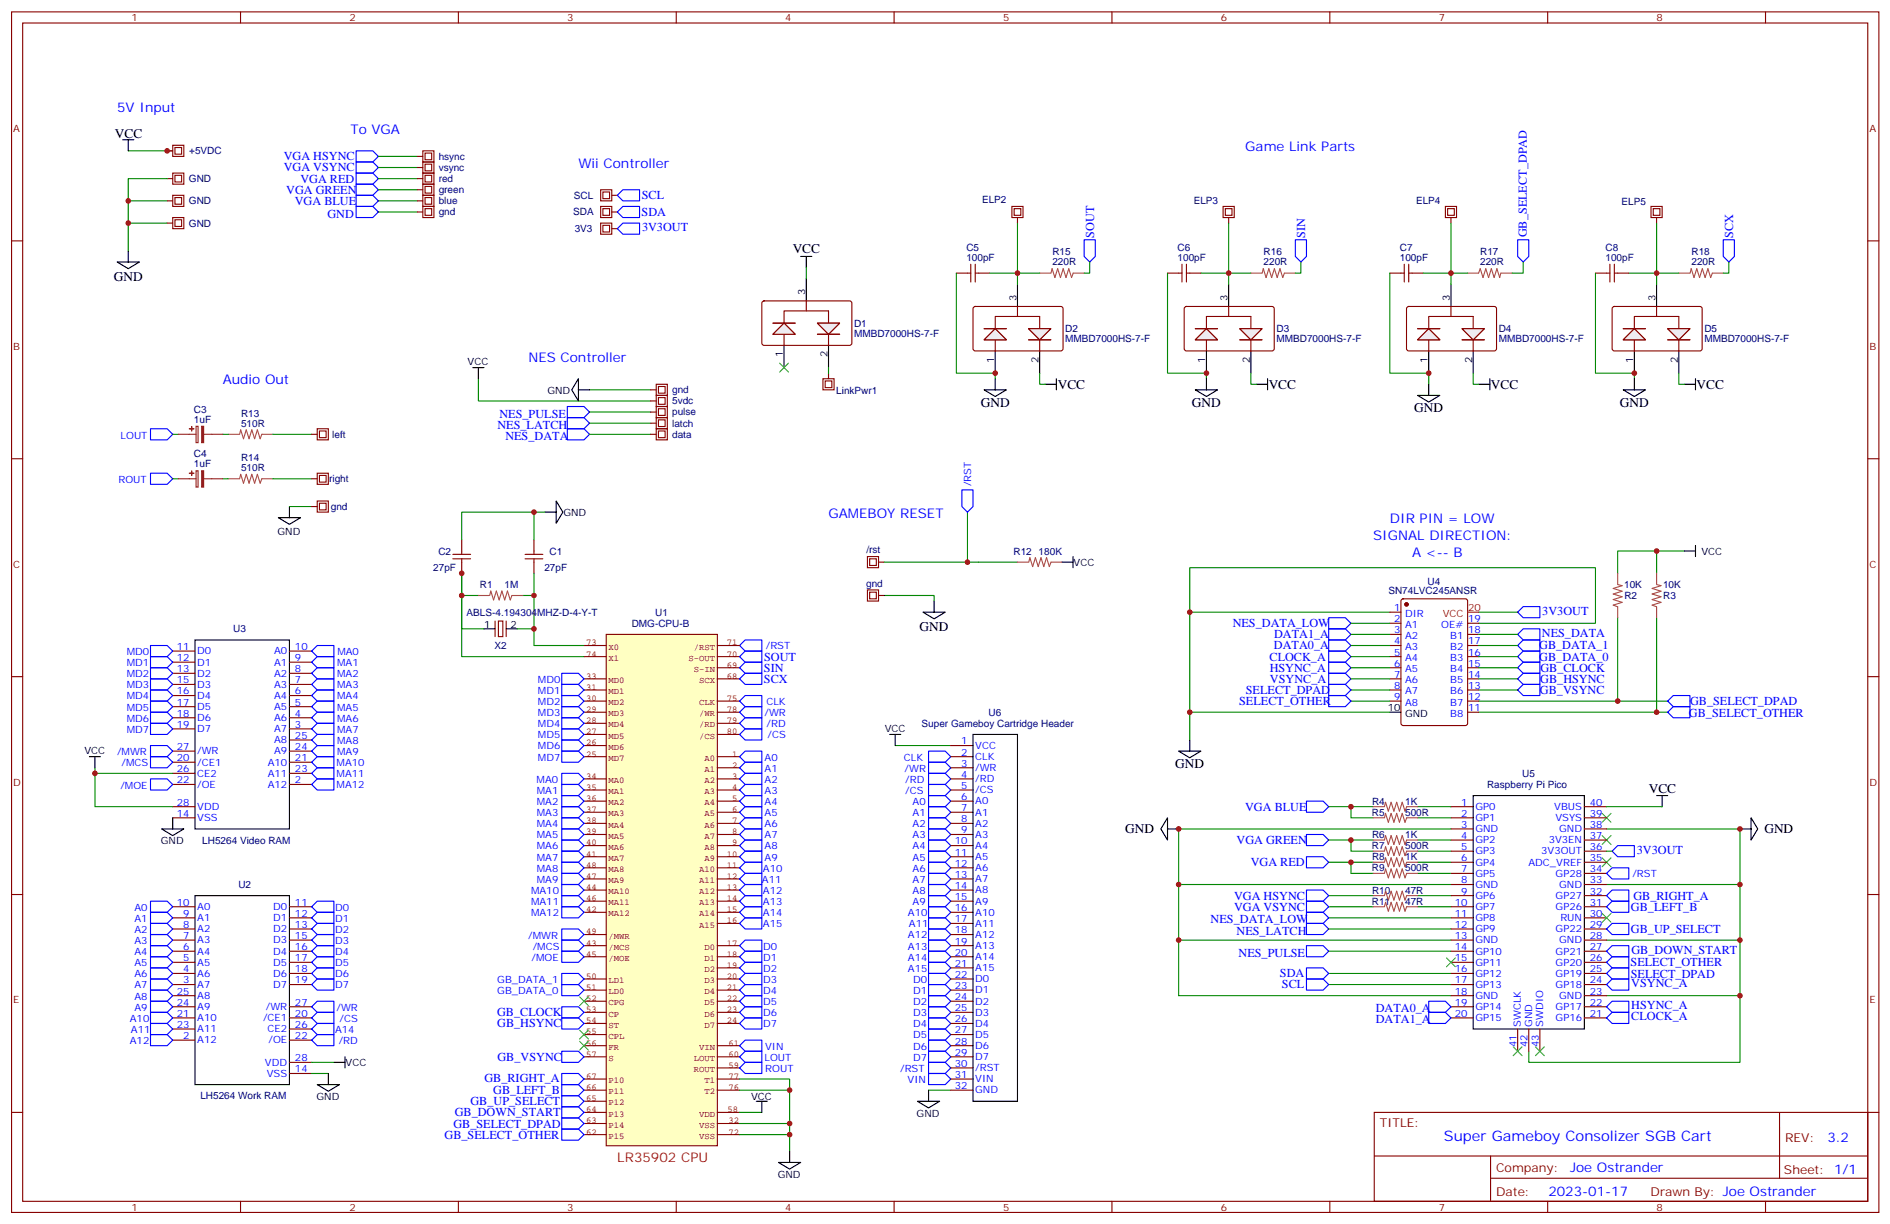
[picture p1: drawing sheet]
<svg xmlns="http://www.w3.org/2000/svg" width="600mm" height="388mm" viewBox="0 0 600 388" stroke-linecap="round" stroke-linejoin="round" font-family="sans-serif">
<defs><g id="words">
<text font-size="4.6" fill="#00f" x="458.3" y="362.1">Super Gameboy Consolizer SGB Cart</text>
<g font-size="4.2" fill="#00f">
<text x="37.2" y="35.5">5V Input</text>
<text x="111.3" y="42.6">To VGA</text>
<text x="395.3" y="47.9">Game Link Parts</text>
<text x="183.6" y="53.2">Wii Controller</text>
<text x="167.7" y="114.9">NES Controller</text>
<text x="70.7" y="122">Audio Out</text>
<text x="263" y="164.3">GAMEBOY RESET</text>
<text x="441.1" y="166.1">DIR PIN = LOW</text>
<text x="435.8" y="171.3">SIGNAL DIRECTION:</text>
<text x="448.2" y="176.6">A &lt;-- B</text>
<text x="580" y="362.3">3.2</text>
<text x="498.4" y="371.8">Joe Ostrander</text>
<text x="491.4" y="379.7">2023-01-17</text>
</g>
<g font-size="4.2">
<text x="36.5" y="43.6">VCC</text>
<text x="251.6" y="80.2">VCC</text>
<text x="36.1" y="89.1">GND</text>
<text x="335.7" y="123.3">VCC</text>
<text x="402.7" y="123.4">VCC</text>
<text x="473.2" y="123.4">VCC</text>
<text x="538.5" y="123.4">VCC</text>
<text x="311.3" y="129">GND</text>
<text x="378.3" y="129">GND</text>
<text x="448.9" y="130.8">GND</text>
<text x="514.1" y="129">GND</text>
<text x="291.9" y="200.2">GND</text>
<text x="373" y="243.7">GND</text>
<text x="523.3" y="251.8">VCC</text>
<text x="357.2" y="264.5">GND</text>
<text x="560" y="264.5">GND</text>
</g>
<text font-size="4.2" fill="#f00" x="195.9" y="368.9">LR35902 CPU</text>
<g font-size="3.9" fill="#00f">
<text x="90" y="50.9">VGA HSYNC</text>
<text x="90" y="54.4">VGA VSYNC</text>
<text x="95.3" y="57.9">VGA RED</text>
<text x="90.9" y="61.5">VGA GREEN</text>
<text x="93.6" y="65">VGA BLUE</text>
<text x="203.7" y="63.3">SCL</text>
<text x="103.9" y="69">GND</text>
<text x="203.6" y="68.6">SDA</text>
<text x="203.8" y="73.3">3V3OUT</text>
<text x="347.2" y="75.4" transform="rotate(-90 347.2 75.4)">SOUT</text>
<text x="414.3" y="75.4" transform="rotate(-90 414.3 75.4)">SIN</text>
<text x="484.6" y="75.3" transform="rotate(-90 484.6 75.3)">GB_SELECT_DPAD</text>
<text x="550.1" y="75.4" transform="rotate(-90 550.1 75.4)">SCX</text>
<text x="157.9" y="136.1">NES_LATCH</text>
<text x="158.5" y="132.5">NES_PULSE</text>
<text x="160.4" y="139.6">NES_DATA</text>
<text x="489.5" y="195">3V3OUT</text>
<text x="391.2" y="199">NES_DATA_LOW</text>
<text x="404.4" y="202.6">DATA1_A</text>
<text x="489.4" y="202">NES_DATA</text>
<text x="242.5" y="209.7">SOUT</text>
<text x="402.9" y="209.6">CLOCK_A</text>
<text x="404.4" y="206.1">DATA0_A</text>
<text x="488.5" y="206.1">GB_DATA_1</text>
<text x="488.6" y="209.6">GB_DATA_0</text>
<text x="242.5" y="213.2">SIN</text>
<text x="403" y="213.1">HSYNC_A</text>
<text x="488.9" y="213.1">GB_CLOCK</text>
<text x="242.5" y="216.8">SCX</text>
<text x="395.4" y="220.2">SELECT_DPAD</text>
<text x="403.1" y="216.7">VSYNC_A</text>
<text x="488.8" y="220.2">GB_VSYNC</text>
<text x="488.9" y="216.7">GB_HSYNC</text>
<text x="393.3" y="223.8">SELECT_OTHER</text>
<text x="536.1" y="227.4">GB_SELECT_OTHER</text>
<text x="536.4" y="223.7">GB_SELECT_DPAD</text>
<text x="395.2" y="257.2">VGA BLUE</text>
<text x="392.5" y="267.9">VGA GREEN</text>
<text x="397" y="274.9">VGA RED</text>
<text x="519.5" y="270.9">3V3OUT</text>
<text x="391.7" y="285.5">VGA HSYNC</text>
<text x="518.4" y="285.6">GB_RIGHT_A</text>
<text x="384.2" y="293.1">NES_DATA_LOW</text>
<text x="391.7" y="289">VGA VSYNC</text>
<text x="517.7" y="289.1">GB_LEFT_B</text>
<text x="392.5" y="296.6">NES_LATCH</text>
<text x="517.6" y="296.1">GB_UP_SELECT</text>
<text x="393.1" y="303.6">NES_PULSE</text>
<text x="517.8" y="302.8">GB_DOWN_START</text>
<text x="406.2" y="310.1">SDA</text>
<text x="517.5" y="306.7">SELECT_OTHER</text>
<text x="517.6" y="310.3">SELECT_DPAD</text>
<text x="406.9" y="313.7">SCL</text>
<text x="517.7" y="313.2">VSYNC_A</text>
<text x="157.8" y="322.6">GB_CLOCK</text>
<text x="436.7" y="321.3">DATA0_A</text>
<text x="517.7" y="320.3">HSYNC_A</text>
<text x="517.7" y="323.8">CLOCK_A</text>
<text x="157.8" y="326.1">GB_HSYNC</text>
<text x="436.7" y="324.8">DATA1_A</text>
<text x="157.9" y="336.7">GB_VSYNC</text>
<text x="153.7" y="343.4">GB_RIGHT_A</text>
<text x="156.6" y="347.2">GB_LEFT_B</text>
<text x="149.3" y="350.8">GB_UP_SELECT</text>
<text x="143.9" y="357.9">GB_SELECT_DPAD</text>
<text x="144.3" y="354.3">GB_DOWN_START</text>
<text x="141.1" y="361.4">GB_SELECT_OTHER</text>
</g>
<g font-size="3.9" fill="#800">
<text x="437.9" y="357.6">TITLE:</text>
<text x="566.6" y="362.3">REV:</text>
<text x="474.8" y="371.8">Company:</text>
<text x="566.2" y="372.4">Sheet: 1/1</text>
<text x="474.8" y="379.5">Date:</text>
<text x="523.9" y="379.6">Drawn By: Joe Ostrander</text>
</g>
<g font-size="3.2" fill="#800">
<text x="41.8" y="6.8">1</text>
<text x="110.9" y="6.8">2</text>
<text x="180.1" y="6.8">3</text>
<text x="249.2" y="6.8">4</text>
<text x="318.3" y="6.8">5</text>
<text x="387.5" y="6.8">6</text>
<text x="456.6" y="6.8">7</text>
<text x="525.8" y="6.8">8</text>
<text x="4.2" y="41.9">A</text>
<text x="593.3" y="41.9">A</text>
<text x="4.2" y="111">B</text>
<text x="593.3" y="111">B</text>
<text x="4.2" y="180.2">C</text>
<text x="593.3" y="180.2">C</text>
<text x="4.2" y="249.3">D</text>
<text x="593.3" y="249.3">D</text>
<text x="4.2" y="318.5">E</text>
<text x="593.3" y="318.5">E</text>
<text x="41.8" y="384.2">1</text>
<text x="110.9" y="384.2">2</text>
<text x="180.1" y="384.2">3</text>
<text x="249.2" y="384.2">4</text>
<text x="318.3" y="384.2">5</text>
<text x="387.5" y="384.2">6</text>
<text x="456.6" y="384.2">7</text>
<text x="525.8" y="384.2">8</text>
</g>
<g font-size="3.2" fill="#000080">
<text x="60.1" y="49">+5VDC</text>
<text x="139.2" y="50.7">hsync</text>
<text x="60" y="57.8">GND</text>
<text x="139.2" y="54.2">vsync</text>
<text x="139.2" y="57.7">red</text>
<text x="60" y="64.9">GND</text>
<text x="139.2" y="61.3">green</text>
<text x="139.2" y="64.8">blue</text>
<text x="182.1" y="63.1">SCL</text>
<text x="311.7" y="64.5">ELP2</text>
<text x="378.9" y="64.9">ELP3</text>
<text x="449.4" y="64.9">ELP4</text>
<text x="514.7" y="64.9">ELP5</text>
<text x="60" y="71.9">GND</text>
<text x="139.2" y="68.3">gnd</text>
<text x="181.9" y="68.4">SDA</text>
<text x="182.4" y="73.7">3V3</text>
<text x="306.7" y="82.8">100pF</text>
<text x="306.7" y="79.6">C5</text>
<text x="334" y="81">R15</text>
<text x="373.7" y="82.8">100pF</text>
<text x="373.7" y="79.6">C6</text>
<text x="401.1" y="81">R16</text>
<text x="444.3" y="82.8">100pF</text>
<text x="444.3" y="79.6">C7</text>
<text x="469.8" y="81">R17</text>
<text x="509.6" y="82.8">100pF</text>
<text x="509.6" y="79.6">C8</text>
<text x="536.9" y="81">R18</text>
<text x="334" y="84.2">220R</text>
<text x="401.1" y="84.2">220R</text>
<text x="469.8" y="84.2">220R</text>
<text x="536.9" y="84.2">220R</text>
<text x="271.1" y="106.9">MMBD7000HS-7-F</text>
<text x="271.1" y="103.7">D1</text>
<text x="338.1" y="105.4">D2</text>
<text x="405.1" y="105.4">D3</text>
<text x="475.7" y="105.4">D4</text>
<text x="540.9" y="105.4">D5</text>
<text x="338.1" y="108.5">MMBD7000HS-7-F</text>
<text x="405.1" y="108.5">MMBD7000HS-7-F</text>
<text x="475.7" y="108.5">MMBD7000HS-7-F</text>
<text x="540.9" y="108.5">MMBD7000HS-7-F</text>
<text x="213.3" y="124.8">gnd</text>
<text x="265.4" y="125.1">LinkPwr1</text>
<text x="61.5" y="131.1">C3</text>
<text x="213.3" y="128.3">5vdc</text>
<text x="213.3" y="131.8">pulse</text>
<text x="61.5" y="134.2">1uF</text>
<text x="76.5" y="135.4">510R</text>
<text x="76.5" y="132.2">R13</text>
<text x="213.3" y="135.4">latch</text>
<text x="105.5" y="139">left</text>
<text x="213.3" y="138.9">data</text>
<text x="61.5" y="148.3">1uF</text>
<text x="61.5" y="145.2">C4</text>
<text x="76.5" y="149.5">510R</text>
<text x="76.5" y="146.3">R14</text>
<text x="104.5" y="153.1">right</text>
<text x="105" y="161.9">gnd</text>
<text x="139.1" y="176">C2</text>
<text x="174.4" y="176">C1</text>
<text x="275" y="175.6">/rst</text>
<text x="321.7" y="176">R12</text>
<text x="329.7" y="176">180K</text>
<text x="137.5" y="181.3">27pF</text>
<text x="172.8" y="181.3">27pF</text>
<text x="453.1" y="185.8">U4</text>
<text x="152.3" y="186.6">R1</text>
<text x="160.1" y="186.6">1M</text>
<text x="274.9" y="186.2">gnd</text>
<text x="440.7" y="188.4">SN74LVC245ANSR</text>
<text x="515.5" y="186.6">10K</text>
<text x="515.5" y="190.1">R2</text>
<text x="527.8" y="186.6">10K</text>
<text x="527.9" y="190.1">R3</text>
<text x="148.1" y="195.4">ABLS-4.194304MHZ-D-4-Y-T</text>
<text x="207.9" y="195.4">U1</text>
<text x="74" y="200.7">U3</text>
<text x="200.5" y="198.9">DMG-CPU-B</text>
<text x="156.9" y="206">X2</text>
<text x="313.8" y="227.2">U6</text>
<text x="292.5" y="230.7">Super Gameboy Cartridge Header</text>
<text x="472" y="250.1">Raspberry Pi Pico</text>
<text x="483.1" y="246.6">U5</text>
<text x="435.5" y="255.4">R4</text>
<text x="446" y="255.4">1K</text>
<text x="435.4" y="258.9">R5</text>
<text x="446" y="258.9">500R</text>
<text x="64.2" y="267.7">LH5264 Video RAM</text>
<text x="435.4" y="269.5">R7</text>
<text x="435.5" y="266">R6</text>
<text x="446" y="269.5">500R</text>
<text x="446" y="266">1K</text>
<text x="435.5" y="273">R8</text>
<text x="446" y="273">1K</text>
<text x="75.6" y="281.9">U2</text>
<text x="435.4" y="276.5">R9</text>
<text x="446" y="276.5">500R</text>
<text x="435.4" y="287.1">R11</text>
<text x="435.5" y="283.6">R10</text>
<text x="446" y="287.1">47R</text>
<text x="446" y="283.6">47R</text>
<text x="63.6" y="348.9">LH5264 Work RAM</text>
</g>
<g font-size="3.2">
<text x="255.6" y="93.7" transform="rotate(-90 255.6 93.7)">3</text>
<text x="322.6" y="95.5" transform="rotate(-90 322.6 95.5)">3</text>
<text x="389.6" y="95.5" transform="rotate(-90 389.6 95.5)">3</text>
<text x="460.2" y="95.5" transform="rotate(-90 460.2 95.5)">3</text>
<text x="525.4" y="95.5" transform="rotate(-90 525.4 95.5)">3</text>
<text x="248.5" y="113.4" transform="rotate(-90 248.5 113.4)">1</text>
<text x="262.6" y="113.4" transform="rotate(-90 262.6 113.4)">2</text>
<text x="148.4" y="115.8">VCC</text>
<text x="315.5" y="115.2" transform="rotate(-90 315.5 115.2)">1</text>
<text x="329.6" y="115.2" transform="rotate(-90 329.6 115.2)">2</text>
<text x="382.6" y="115.2" transform="rotate(-90 382.6 115.2)">1</text>
<text x="396.7" y="115.2" transform="rotate(-90 396.7 115.2)">2</text>
<text x="453.1" y="115.2" transform="rotate(-90 453.1 115.2)">1</text>
<text x="467.2" y="115.2" transform="rotate(-90 467.2 115.2)">2</text>
<text x="518.4" y="115.2" transform="rotate(-90 518.4 115.2)">1</text>
<text x="532.5" y="115.2" transform="rotate(-90 532.5 115.2)">2</text>
<text x="173.7" y="125">GND</text>
<text x="178.8" y="163.9">GND</text>
<text x="88.1" y="169.9">GND</text>
<text x="340.7" y="179.7">VCC</text>
<text x="540" y="176.2">VCC</text>
<text x="153.7" y="199.2">1</text>
<text x="162.1" y="199.2">2</text>
<text x="440.4" y="225.7">10</text>
<text x="445.9" y="227.4">GND</text>
<text x="280.8" y="232.1">VCC</text>
<text x="26.8" y="239.3">VCC</text>
<text x="51" y="267.9">GND</text>
<text x="109.7" y="338.5">VCC</text>
<text x="100.4" y="349.1">GND</text>
<text x="238.4" y="349">VCC</text>
<text x="290.9" y="354.4">GND</text>
<text x="246.8" y="373.8">GND</text>
</g>
<g font-size="3.2" fill="#00f">
<text x="38.3" y="139.3">LOUT</text>
<text x="37.6" y="153.4">ROUT</text>
<text x="308.2" y="154.2" transform="rotate(-90 308.2 154.2)">/RST</text>
<text x="442.5" y="193.9">1</text>
<text x="442.5" y="197.4">2</text>
<text x="445.9" y="195.7">DIR</text>
<text x="466" y="197.4">19</text>
<text x="442.5" y="201">3</text>
<text x="445.9" y="199.2">A1</text>
<text x="445.9" y="202.7">A2</text>
<text x="457.4" y="199.2">OE#</text>
<text x="460.3" y="202.7">B1</text>
<text x="466" y="201">18</text>
<text x="40.2" y="207.9">MD0</text>
<text x="56.1" y="206.3">11</text>
<text x="56.1" y="209.8">12</text>
<text x="62.6" y="207.7">D0</text>
<text x="87" y="207.7">A0</text>
<text x="93.6" y="206.3">10</text>
<text x="93.6" y="209.8">9</text>
<text x="107.1" y="207.9">MA0</text>
<text x="243.1" y="206.1">/RST</text>
<text x="442.5" y="204.5">4</text>
<text x="442.5" y="208">5</text>
<text x="445.9" y="206.3">A3</text>
<text x="445.9" y="209.8">A4</text>
<text x="460.3" y="209.8">B3</text>
<text x="460.3" y="206.3">B2</text>
<text x="466" y="208">16</text>
<text x="466" y="204.5">17</text>
<text x="40.2" y="211.4">MD1</text>
<text x="40.2" y="214.9">MD2</text>
<text x="56.1" y="213.3">13</text>
<text x="62.6" y="211.2">D1</text>
<text x="62.6" y="214.7">D2</text>
<text x="87" y="211.2">A1</text>
<text x="87" y="214.7">A2</text>
<text x="93.6" y="213.3">8</text>
<text x="107" y="214.9">MA2</text>
<text x="107" y="211.4">MA1</text>
<text x="442.5" y="211.6">6</text>
<text x="442.5" y="215.1">7</text>
<text x="445.9" y="213.3">A5</text>
<text x="460.3" y="213.3">B4</text>
<text x="466" y="215.1">14</text>
<text x="466" y="211.6">15</text>
<text x="40.2" y="218.4">MD3</text>
<text x="40.2" y="222">MD4</text>
<text x="56.1" y="216.9">15</text>
<text x="56.1" y="220.4">16</text>
<text x="62.6" y="218.3">D3</text>
<text x="62.6" y="221.8">D4</text>
<text x="87" y="218.3">A3</text>
<text x="87" y="221.8">A4</text>
<text x="93.6" y="216.9">7</text>
<text x="93.6" y="220.4">6</text>
<text x="107" y="222">MA4</text>
<text x="107" y="218.4">MA3</text>
<text x="170.7" y="220.2">MD1</text>
<text x="170.7" y="216.7">MD0</text>
<text x="442.5" y="218.6">8</text>
<text x="445.9" y="216.9">A6</text>
<text x="445.9" y="220.4">A7</text>
<text x="460.3" y="220.4">B6</text>
<text x="460.3" y="216.9">B5</text>
<text x="466" y="218.6">13</text>
<text x="40.2" y="225.5">MD5</text>
<text x="56.1" y="223.9">17</text>
<text x="56.1" y="227.4">18</text>
<text x="62.6" y="225.3">D5</text>
<text x="87" y="225.3">A5</text>
<text x="93.6" y="223.9">5</text>
<text x="93.6" y="227.4">4</text>
<text x="107" y="225.5">MA5</text>
<text x="170.7" y="227.3">MD3</text>
<text x="170.7" y="223.7">MD2</text>
<text x="242.6" y="227.3">/WR</text>
<text x="243.2" y="223.7">CLK</text>
<text x="442.5" y="222.1">9</text>
<text x="445.9" y="223.9">A8</text>
<text x="460.3" y="227.4">B8</text>
<text x="460.3" y="223.9">B7</text>
<text x="466" y="225.7">11</text>
<text x="466" y="222.1">12</text>
<text x="40.2" y="229">MD6</text>
<text x="40.2" y="232.6">MD7</text>
<text x="56.1" y="231">19</text>
<text x="62.6" y="228.8">D6</text>
<text x="62.6" y="232.4">D7</text>
<text x="87" y="228.8">A6</text>
<text x="87" y="232.4">A7</text>
<text x="93.6" y="231">3</text>
<text x="107" y="232.6">MA7</text>
<text x="107" y="229">MA6</text>
<text x="170.7" y="230.8">MD4</text>
<text x="243.3" y="230.8">/RD</text>
<text x="37.2" y="239.7">/MWR</text>
<text x="56.1" y="238">27</text>
<text x="62.6" y="239.4">/WR</text>
<text x="87" y="235.9">A8</text>
<text x="87" y="239.4">A9</text>
<text x="93.6" y="234.5">25</text>
<text x="93.6" y="238">24</text>
<text x="107" y="239.6">MA9</text>
<text x="107" y="236.1">MA8</text>
<text x="170.7" y="237.8">MD6</text>
<text x="170.7" y="234.3">MD5</text>
<text x="243.6" y="234.3">/CS</text>
<text x="305" y="236.3">1</text>
<text x="305" y="239.8">2</text>
<text x="309.5" y="237.7">VCC</text>
<text x="38.6" y="243.2">/MCS</text>
<text x="56.1" y="241.5">20</text>
<text x="56.1" y="245.1">26</text>
<text x="62.6" y="243">/CE1</text>
<text x="85" y="243">A10</text>
<text x="93.6" y="241.5">21</text>
<text x="93.6" y="245.1">23</text>
<text x="106.8" y="243.1">MA10</text>
<text x="170.7" y="241.4">MD7</text>
<text x="242.7" y="244.9">A1</text>
<text x="242.7" y="241.4">A0</text>
<text x="286.9" y="241.4">CLK</text>
<text x="287.1" y="245">/WR</text>
<text x="305" y="243.3">3</text>
<text x="309.5" y="241.2">CLK</text>
<text x="309.5" y="244.7">/WR</text>
<text x="38.2" y="250.3">/MOE</text>
<text x="56.1" y="248.6">22</text>
<text x="62.6" y="246.5">CE2</text>
<text x="62.6" y="250">/OE</text>
<text x="85" y="246.5">A11</text>
<text x="85" y="250">A12</text>
<text x="93.6" y="248.6">2</text>
<text x="106.8" y="250.2">MA12</text>
<text x="106.8" y="246.7">MA11</text>
<text x="170.3" y="248.4">MA0</text>
<text x="170.4" y="252">MA1</text>
<text x="242.7" y="252">A3</text>
<text x="242.7" y="248.4">A2</text>
<text x="287.3" y="248.5">/RD</text>
<text x="305" y="246.8">4</text>
<text x="305" y="250.4">5</text>
<text x="309.5" y="248.2">/RD</text>
<text x="309.5" y="251.8">/CS</text>
<text x="56.1" y="255.7">28</text>
<text x="62.6" y="257.1">VDD</text>
<text x="170.4" y="255.5">MA2</text>
<text x="242.7" y="255.5">A4</text>
<text x="287.3" y="252">/CS</text>
<text x="289.6" y="255.5">A0</text>
<text x="305" y="253.9">6</text>
<text x="305" y="257.4">7</text>
<text x="309.5" y="255.3">A0</text>
<text x="463.8" y="255.7">1</text>
<text x="468.3" y="257.1">GP0</text>
<text x="493.3" y="257.1">VBUS</text>
<text x="504.6" y="255.7">40</text>
<text x="56.1" y="259.2">14</text>
<text x="62.6" y="260.6">VSS</text>
<text x="170.4" y="259">MA3</text>
<text x="170.4" y="262.5">MA4</text>
<text x="242.7" y="262.5">A6</text>
<text x="242.7" y="259">A5</text>
<text x="289.6" y="262.5">A2</text>
<text x="289.6" y="259">A1</text>
<text x="305" y="260.9">8</text>
<text x="309.5" y="258.8">A1</text>
<text x="309.5" y="262.4">A2</text>
<text x="463.8" y="259.2">2</text>
<text x="463.8" y="262.7">3</text>
<text x="468.3" y="260.6">GP1</text>
<text x="493.7" y="260.6">VSYS</text>
<text x="504.6" y="262.7">38</text>
<text x="504.6" y="259.2">39</text>
<text x="170.4" y="266.1">MA5</text>
<text x="170.4" y="269.6">MA6</text>
<text x="242.7" y="269.6">A8</text>
<text x="242.7" y="266.1">A7</text>
<text x="289.6" y="269.6">A4</text>
<text x="289.6" y="266.1">A3</text>
<text x="303" y="268">10</text>
<text x="305" y="264.5">9</text>
<text x="309.5" y="265.9">A3</text>
<text x="309.5" y="269.4">A4</text>
<text x="463.8" y="266.2">4</text>
<text x="463.8" y="269.8">5</text>
<text x="468.3" y="264.1">GND</text>
<text x="468.3" y="267.7">GP2</text>
<text x="491.6" y="267.7">3V3EN</text>
<text x="494.9" y="264.1">GND</text>
<text x="504.6" y="269.8">36</text>
<text x="504.6" y="266.2">37</text>
<text x="170.4" y="273.1">MA7</text>
<text x="242.7" y="273.1">A9</text>
<text x="289.6" y="273.1">A5</text>
<text x="303" y="271.5">11</text>
<text x="303" y="275.1">12</text>
<text x="309.5" y="272.9">A5</text>
<text x="463.8" y="273.3">6</text>
<text x="468.3" y="271.2">GP3</text>
<text x="468.3" y="274.7">GP4</text>
<text x="485.1" y="274.7">ADC_VREF</text>
<text x="489.2" y="271.2">3V3OUT</text>
<text x="504.6" y="273.3">35</text>
<text x="170.4" y="276.6">MA8</text>
<text x="170.4" y="280.2">MA9</text>
<text x="241.8" y="280.2">A11</text>
<text x="242.2" y="276.6">A10</text>
<text x="289.6" y="280.2">A7</text>
<text x="289.6" y="276.6">A6</text>
<text x="303" y="278.6">13</text>
<text x="309.5" y="276.5">A6</text>
<text x="309.5" y="280">A7</text>
<text x="463.8" y="276.8">7</text>
<text x="463.8" y="280.4">8</text>
<text x="468.3" y="278.2">GP5</text>
<text x="468.3" y="281.8">GND</text>
<text x="493.7" y="278.2">GP28</text>
<text x="494.9" y="281.8">GND</text>
<text x="504.6" y="280.4">33</text>
<text x="504.6" y="276.8">34</text>
<text x="518.1" y="278.2">/RST</text>
<text x="56.1" y="287.4">10</text>
<text x="93.6" y="287.4">11</text>
<text x="168.6" y="283.7">MA10</text>
<text x="168.6" y="287.2">MA11</text>
<text x="242.2" y="287.2">A13</text>
<text x="242.2" y="283.7">A12</text>
<text x="289.6" y="287.2">A9</text>
<text x="289.6" y="283.7">A8</text>
<text x="303" y="282.1">14</text>
<text x="303" y="285.6">15</text>
<text x="309.5" y="283.5">A8</text>
<text x="309.5" y="287.1">A9</text>
<text x="461.8" y="287.4">10</text>
<text x="463.8" y="283.9">9</text>
<text x="468.3" y="285.3">GP6</text>
<text x="493.7" y="285.3">GP27</text>
<text x="504.6" y="287.4">31</text>
<text x="504.6" y="283.9">32</text>
<text x="42.7" y="292.5">A1</text>
<text x="42.7" y="289">A0</text>
<text x="58.1" y="290.9">9</text>
<text x="62.6" y="288.8">A0</text>
<text x="62.6" y="292.3">A1</text>
<text x="86.7" y="288.8">D0</text>
<text x="86.7" y="292.3">D1</text>
<text x="93.6" y="290.9">12</text>
<text x="106.4" y="289">D0</text>
<text x="106.4" y="292.5">D1</text>
<text x="168.6" y="290.8">MA12</text>
<text x="242.2" y="290.8">A14</text>
<text x="288.1" y="290.8">A10</text>
<text x="303" y="289.2">16</text>
<text x="303" y="292.7">17</text>
<text x="309.5" y="290.6">A10</text>
<text x="461.8" y="290.9">11</text>
<text x="468.3" y="288.8">GP7</text>
<text x="468.3" y="292.3">GP8</text>
<text x="493.7" y="288.8">GP26</text>
<text x="495.2" y="292.3">RUN</text>
<text x="504.6" y="290.9">30</text>
<text x="42.7" y="299.6">A3</text>
<text x="42.7" y="296.1">A2</text>
<text x="58.1" y="298">7</text>
<text x="58.1" y="294.5">8</text>
<text x="62.6" y="299.4">A3</text>
<text x="62.6" y="295.9">A2</text>
<text x="86.7" y="295.9">D2</text>
<text x="86.7" y="299.4">D3</text>
<text x="93.6" y="294.5">13</text>
<text x="93.6" y="298">15</text>
<text x="106.4" y="296.1">D2</text>
<text x="106.4" y="299.6">D3</text>
<text x="167.7" y="297.9">/MWR</text>
<text x="242.2" y="294.3">A15</text>
<text x="288.1" y="297.8">A12</text>
<text x="288.5" y="294.3">A11</text>
<text x="303" y="296.2">18</text>
<text x="303" y="299.8">19</text>
<text x="309.5" y="294.1">A11</text>
<text x="309.5" y="297.6">A12</text>
<text x="461.8" y="294.5">12</text>
<text x="461.8" y="298">13</text>
<text x="468.3" y="295.9">GP9</text>
<text x="468.3" y="299.4">GND</text>
<text x="493.7" y="295.9">GP22</text>
<text x="494.9" y="299.4">GND</text>
<text x="504.6" y="298">28</text>
<text x="504.6" y="294.5">29</text>
<text x="42.7" y="303.1">A4</text>
<text x="58.1" y="301.5">6</text>
<text x="58.1" y="305">5</text>
<text x="62.6" y="302.9">A4</text>
<text x="86.7" y="302.9">D4</text>
<text x="93.6" y="301.5">16</text>
<text x="93.6" y="305">17</text>
<text x="106.4" y="303.1">D4</text>
<text x="168.7" y="305">/MOE</text>
<text x="169.1" y="301.4">/MCS</text>
<text x="242.2" y="304.9">D1</text>
<text x="242.2" y="301.3">D0</text>
<text x="288.1" y="304.9">A14</text>
<text x="288.1" y="301.3">A13</text>
<text x="303" y="303.3">20</text>
<text x="309.5" y="301.2">A13</text>
<text x="309.5" y="304.7">A14</text>
<text x="461.8" y="301.5">14</text>
<text x="461.8" y="305">15</text>
<text x="468.3" y="302.9">GP10</text>
<text x="493.7" y="302.9">GP21</text>
<text x="504.6" y="305">26</text>
<text x="504.6" y="301.5">27</text>
<text x="42.7" y="310.2">A6</text>
<text x="42.7" y="306.6">A5</text>
<text x="58.1" y="308.6">4</text>
<text x="62.6" y="306.5">A5</text>
<text x="62.6" y="310">A6</text>
<text x="86.7" y="306.5">D5</text>
<text x="86.7" y="310">D6</text>
<text x="93.6" y="308.6">18</text>
<text x="106.4" y="306.6">D5</text>
<text x="106.4" y="310.2">D6</text>
<text x="242.2" y="311.9">D3</text>
<text x="242.2" y="308.4">D2</text>
<text x="288.1" y="308.4">A15</text>
<text x="289.8" y="311.9">D0</text>
<text x="303" y="306.8">21</text>
<text x="303" y="310.3">22</text>
<text x="309.5" y="308.2">A15</text>
<text x="309.5" y="311.7">D0</text>
<text x="461.8" y="308.6">16</text>
<text x="468.3" y="306.5">GP11</text>
<text x="468.3" y="310">GP12</text>
<text x="493.7" y="310">GP19</text>
<text x="493.7" y="306.5">GP20</text>
<text x="504.6" y="308.6">25</text>
<text x="42.7" y="317.2">A8</text>
<text x="42.7" y="313.7">A7</text>
<text x="56.1" y="315.6">25</text>
<text x="58.1" y="312.1">3</text>
<text x="62.6" y="313.5">A7</text>
<text x="62.6" y="317">A8</text>
<text x="86.7" y="313.5">D7</text>
<text x="93.6" y="312.1">19</text>
<text x="106.4" y="313.7">D7</text>
<text x="157.8" y="312">GB_DATA_1</text>
<text x="157.8" y="315.5">GB_DATA_0</text>
<text x="242.2" y="315.5">D4</text>
<text x="289.8" y="315.5">D1</text>
<text x="303" y="313.9">23</text>
<text x="303" y="317.4">24</text>
<text x="309.5" y="315.3">D1</text>
<text x="461.8" y="312.1">17</text>
<text x="461.8" y="315.6">18</text>
<text x="468.3" y="313.5">GP13</text>
<text x="468.3" y="317">GND</text>
<text x="493.7" y="313.5">GP18</text>
<text x="494.9" y="317">GND</text>
<text x="504.6" y="315.6">23</text>
<text x="504.6" y="312.1">24</text>
<text x="42.7" y="320.7">A9</text>
<text x="56.1" y="319.2">24</text>
<text x="56.1" y="322.7">21</text>
<text x="62.6" y="320.6">A9</text>
<text x="84.4" y="320.6">/WR</text>
<text x="93.6" y="319.2">27</text>
<text x="93.6" y="322.7">20</text>
<text x="106.8" y="320.7">/WR</text>
<text x="242.2" y="322.5">D6</text>
<text x="242.2" y="319">D5</text>
<text x="289.8" y="322.5">D3</text>
<text x="289.8" y="319">D2</text>
<text x="303" y="320.9">25</text>
<text x="309.5" y="318.8">D2</text>
<text x="309.5" y="322.3">D3</text>
<text x="461.8" y="319.2">19</text>
<text x="461.8" y="322.7">20</text>
<text x="468.3" y="320.6">GP14</text>
<text x="493.7" y="320.6">GP17</text>
<text x="504.6" y="319.2">22</text>
<text x="504.6" y="322.7">21</text>
<text x="41.2" y="324.3">A10</text>
<text x="41.6" y="327.8">A11</text>
<text x="56.1" y="326.2">23</text>
<text x="58.1" y="329.7">2</text>
<text x="62.6" y="324.1">A10</text>
<text x="62.6" y="327.6">A11</text>
<text x="83.5" y="324.1">/CE1</text>
<text x="84.9" y="327.6">CE2</text>
<text x="93.6" y="326.2">26</text>
<text x="93.6" y="329.7">22</text>
<text x="106.3" y="327.8">A14</text>
<text x="107.8" y="324.3">/CS</text>
<text x="242.2" y="326">D7</text>
<text x="289.8" y="329.6">D5</text>
<text x="289.8" y="326">D4</text>
<text x="303" y="324.4">26</text>
<text x="303" y="328">27</text>
<text x="309.5" y="325.9">D4</text>
<text x="309.5" y="329.4">D5</text>
<text x="468.3" y="324.1">GP15</text>
<text x="482.7" y="325.9" transform="rotate(-90 482.7 325.9)">SWCLK</text>
<text x="486.3" y="325.9" transform="rotate(-90 486.3 325.9)">GND</text>
<text x="489.8" y="325.9" transform="rotate(-90 489.8 325.9)">SWDIO</text>
<text x="493.7" y="324.1">GP16</text>
<text x="41.2" y="331.3">A12</text>
<text x="62.6" y="331.2">A12</text>
<text x="85.2" y="331.2">/OE</text>
<text x="107.5" y="331.3">/RD</text>
<text x="242.8" y="333.1">VIN</text>
<text x="289.8" y="333.1">D6</text>
<text x="303" y="331.5">28</text>
<text x="303" y="335">29</text>
<text x="309.5" y="332.9">D6</text>
<text x="481.3" y="332.4" transform="rotate(-90 481.3 332.4)">41</text>
<text x="484.9" y="332.4" transform="rotate(-90 484.9 332.4)">42</text>
<text x="488.4" y="332.4" transform="rotate(-90 488.4 332.4)">43</text>
<text x="84.1" y="338.2">VDD</text>
<text x="84.7" y="341.7">VSS</text>
<text x="93.6" y="336.8">28</text>
<text x="93.6" y="340.3">14</text>
<text x="242.6" y="336.6">LOUT</text>
<text x="242.9" y="340.1">ROUT</text>
<text x="285.7" y="340.2">/RST</text>
<text x="289.8" y="336.6">D7</text>
<text x="303" y="338.6">30</text>
<text x="309.5" y="336.4">D7</text>
<text x="309.5" y="340">/RST</text>
<text x="288" y="343.7">VIN</text>
<text x="303" y="342.1">31</text>
<text x="303" y="345.6">32</text>
<text x="309.5" y="343.5">VIN</text>
<text x="309.5" y="347">GND</text>
</g>
<g font-size="3.2" fill="#f00">
<text x="457.9" y="195.7">VCC</text>
<text x="466" y="193.9">20</text>
</g>
<g font-size="2.8" fill="#840000">
<text x="186.1" y="204.8">73</text>
<text x="186.1" y="208.4">74</text>
<text x="193.1" y="206.2">X0</text>
<text x="193.1" y="209.7">X1</text>
<text x="218.5" y="209.7">S-OUT</text>
<text x="220.2" y="206.2">/RST</text>
<text x="230.6" y="204.8">71</text>
<text x="230.6" y="208.4">70</text>
<text x="186.1" y="215.4">33</text>
<text x="220.2" y="213.2">S-IN</text>
<text x="230.6" y="211.9">69</text>
<text x="230.6" y="215.4">68</text>
<text x="186.1" y="218.9">31</text>
<text x="193.1" y="216.8">MD0</text>
<text x="193.1" y="220.3">MD1</text>
<text x="221.9" y="216.8">SCX</text>
<text x="186.1" y="222.5">30</text>
<text x="186.1" y="226">29</text>
<text x="193.1" y="223.8">MD2</text>
<text x="193.1" y="227.3">MD3</text>
<text x="221.9" y="227.3">/WR</text>
<text x="221.9" y="223.8">CLK</text>
<text x="230.6" y="226">78</text>
<text x="230.6" y="222.5">75</text>
<text x="186.1" y="229.5">28</text>
<text x="186.1" y="233">27</text>
<text x="193.1" y="230.9">MD4</text>
<text x="221.9" y="230.9">/RD</text>
<text x="230.6" y="233">80</text>
<text x="230.6" y="229.5">79</text>
<text x="186.1" y="236.6">26</text>
<text x="193.1" y="234.4">MD5</text>
<text x="193.1" y="237.9">MD6</text>
<text x="221.9" y="234.4">/CS</text>
<text x="186.1" y="240.1">25</text>
<text x="193.1" y="241.5">MD7</text>
<text x="223.6" y="245">A1</text>
<text x="223.6" y="241.5">A0</text>
<text x="232.3" y="243.6">2</text>
<text x="232.3" y="240.1">1</text>
<text x="186.1" y="250.7">35</text>
<text x="186.1" y="247.2">34</text>
<text x="193.1" y="248.5">MA0</text>
<text x="223.6" y="248.5">A2</text>
<text x="232.3" y="250.7">4</text>
<text x="232.3" y="247.2">3</text>
<text x="186.1" y="257.7">37</text>
<text x="186.1" y="254.2">36</text>
<text x="193.1" y="255.6">MA2</text>
<text x="193.1" y="252">MA1</text>
<text x="223.6" y="255.6">A4</text>
<text x="223.6" y="252">A3</text>
<text x="232.3" y="257.7">6</text>
<text x="232.3" y="254.2">5</text>
<text x="186.1" y="261.3">38</text>
<text x="193.1" y="262.6">MA4</text>
<text x="193.1" y="259.1">MA3</text>
<text x="223.6" y="262.6">A6</text>
<text x="223.6" y="259.1">A5</text>
<text x="232.3" y="261.3">7</text>
<text x="186.1" y="268.3">40</text>
<text x="186.1" y="264.8">39</text>
<text x="193.1" y="269.7">MA6</text>
<text x="193.1" y="266.2">MA5</text>
<text x="223.6" y="269.7">A8</text>
<text x="223.6" y="266.2">A7</text>
<text x="232.3" y="268.3">9</text>
<text x="232.3" y="264.8">8</text>
<text x="186.1" y="275.4">48</text>
<text x="186.1" y="271.9">41</text>
<text x="193.1" y="273.2">MA7</text>
<text x="223.6" y="273.2">A9</text>
<text x="230.6" y="275.4">11</text>
<text x="230.6" y="271.9">10</text>
<text x="186.1" y="278.9">47</text>
<text x="193.1" y="276.7">MA8</text>
<text x="193.1" y="280.3">MA9</text>
<text x="221.9" y="280.3">A11</text>
<text x="221.9" y="276.7">A10</text>
<text x="230.6" y="278.9">12</text>
<text x="186.1" y="286">46</text>
<text x="186.1" y="282.4">44</text>
<text x="193.1" y="287.3">MA11</text>
<text x="193.1" y="283.8">MA10</text>
<text x="221.9" y="287.3">A13</text>
<text x="221.9" y="283.8">A12</text>
<text x="230.6" y="286">14</text>
<text x="230.6" y="282.4">13</text>
<text x="186.1" y="289.5">42</text>
<text x="193.1" y="290.8">MA12</text>
<text x="221.9" y="290.8">A14</text>
<text x="230.6" y="293">16</text>
<text x="230.6" y="289.5">15</text>
<text x="186.1" y="296.5">49</text>
<text x="193.1" y="297.9">/MWR</text>
<text x="221.9" y="294.4">A15</text>
<text x="186.1" y="303.6">45</text>
<text x="186.1" y="300.1">43</text>
<text x="193.1" y="305">/MOE</text>
<text x="193.1" y="301.4">/MCS</text>
<text x="223.6" y="305">D1</text>
<text x="223.6" y="301.4">D0</text>
<text x="230.6" y="303.6">18</text>
<text x="230.6" y="300.1">17</text>
<text x="186.1" y="310.7">50</text>
<text x="223.6" y="308.5">D2</text>
<text x="230.6" y="310.7">20</text>
<text x="230.6" y="307.1">19</text>
<text x="186.1" y="317.7">52</text>
<text x="186.1" y="314.2">51</text>
<text x="193.1" y="315.5">LD0</text>
<text x="193.1" y="312">LD1</text>
<text x="223.6" y="315.5">D4</text>
<text x="223.6" y="312">D3</text>
<text x="230.6" y="317.7">22</text>
<text x="230.6" y="314.2">21</text>
<text x="186.1" y="321.2">53</text>
<text x="193.1" y="322.6">CP</text>
<text x="193.1" y="319.1">CPG</text>
<text x="223.6" y="322.6">D6</text>
<text x="223.6" y="319.1">D5</text>
<text x="230.6" y="321.2">23</text>
<text x="186.1" y="328.3">55</text>
<text x="186.1" y="324.8">54</text>
<text x="193.1" y="329.7">CPL</text>
<text x="193.1" y="326.1">ST</text>
<text x="223.6" y="326.1">D7</text>
<text x="230.6" y="324.8">24</text>
<text x="186.1" y="335.4">57</text>
<text x="186.1" y="331.8">56</text>
<text x="193.1" y="333.2">FR</text>
<text x="221.9" y="333.2">VIN</text>
<text x="231.2" y="331.8">61</text>
<text x="231.2" y="335.4">60</text>
<text x="193.1" y="336.7">S</text>
<text x="220.2" y="336.7">LOUT</text>
<text x="220.2" y="340.2">ROUT</text>
<text x="231.2" y="338.9">59</text>
<text x="186.1" y="342.4">67</text>
<text x="186.1" y="345.9">66</text>
<text x="193.1" y="343.8">P10</text>
<text x="193.1" y="347.3">P11</text>
<text x="223.6" y="343.8">T1</text>
<text x="223.6" y="347.3">T2</text>
<text x="231.2" y="342.4">77</text>
<text x="231.2" y="345.9">76</text>
<text x="186.1" y="349.5">65</text>
<text x="186.1" y="353">64</text>
<text x="193.1" y="350.8">P12</text>
<text x="230.9" y="353">58</text>
<text x="186.1" y="356.5">63</text>
<text x="193.1" y="354.3">P13</text>
<text x="193.1" y="357.9">P14</text>
<text x="221.9" y="354.3">VDD</text>
<text x="221.9" y="357.9">VSS</text>
<text x="231.2" y="356.5">32</text>
<text x="186.1" y="360">62</text>
<text x="193.1" y="361.4">P15</text>
<text x="221.9" y="361.4">VSS</text>
<text x="231.2" y="360">72</text>
</g>
</g></defs>
<g fill="none" stroke="#00f" stroke-width=".35">
<path d="M113 51.4h5.3l1.8 1.8-1.8 1.7h-5.3zM113 47.9h5.3l1.8 1.7-1.8 1.8h-5.3zM113 58.5h5.3l1.8 1.7-1.8 1.8h-5.3zM113 54.9h5.3l1.8 1.8-1.8 1.8h-5.3zM113 62h5.3l1.8 1.7-1.8 1.8h-5.3zM113 65.5h5.3l1.8 1.8-1.8 1.7h-5.3zM180.1 136.1h5.2l1.8 1.7-1.8 1.8h-5.2zM180.1 132.5h5.2l1.8 1.8-1.8 1.8h-5.2zM180.1 129h5.2l1.8 1.8-1.8 1.7h-5.2zM483.4 192.5h5.3v3.5h-5.3l-1.7-1.7zM236.5 203.1h5.3v3.5h-5.3l-1.8-1.7zM421.7 213.7h5.3l1.8 1.7-1.8 1.8h-5.3z"/>
<path d="M483.4 217.2h5.3v3.5h-5.3l-1.7-1.7zM414.7 254.2h5.2l1.8 1.8-1.8 1.8h-5.2zM414.7 271.9h5.2l1.8 1.7-1.8 1.8h-5.2zM414.7 264.8h5.2l1.8 1.8-1.8 1.8h-5.2zM511.7 270.1l1.7-1.7h5.3v3.5h-5.3zM414.7 293.1h5.2l1.8 1.7-1.8 1.8h-5.2zM414.7 282.5h5.2l1.8 1.7-1.8 1.8h-5.2zM414.7 286h5.2l1.8 1.8-1.8 1.7h-5.2zM414.7 300.1h5.2l1.8 1.8-1.8 1.7h-5.2z"/>
</g>
<g fill="none" stroke="#008700" stroke-width=".35">
<path d="M151.8 120.2v7h54.7M187.1 134.3h19.4M187.1 130.8h19.4M187.1 137.8h19.4M187.1 123.7h19.4M525.8 174.9v7M534.6 174.9h-21.2v7M146.5 189h5.3M165.9 189h3.6M377.6 194.3v-14.1h128.8v17.6h-37.1M441.1 194.3h-63.5v40.5M513.4 196v26.5"/>
<path d="M525.8 196v30M377.6 226h63.5M469.3 222.5h60M469.3 226h60M421.7 256h14.1M428.8 256v3.5h7M449.9 256h10.6M449.9 259.5h10.6M421.7 273.6h14.1M421.7 266.6h14.1M428.8 273.6v3.6h7M428.8 266.6v3.5h7"/>
<path d="M449.9 277.2h10.6M449.9 266.6h10.6M449.9 270.1h10.6M449.9 273.6h10.6M460.5 263.1h-86.4v17.6h86.4M509.9 263.1h42.3v17.6h-42.3M374.1 298.3v17.7h86.4M374.1 280.7v17.6h86.4M421.7 291.3h38.8M421.7 287.8h14.1M421.7 284.2h14.1M421.7 294.8h38.8"/>
<path d="M449.9 287.8h10.6M449.9 284.2h10.6M552.2 298.3v17.7h-42.3M552.2 280.7v17.6h-42.3M421.7 308.9h38.8M421.7 301.9h38.8M552.2 316v21.1h-67v-3.5"/>
</g>
<path d="M374.1 238.4h7l-3.5 2.1zM377.6 234.8v3.6M370.6 259.5v7.1l-2.2-3.5zM555.8 259.5l2.1 3.6-2.1 3.5zM370.6 263.1h3.5M552.2 263.1h3.6" fill="none" stroke="#000" stroke-width=".35"/>
<path d="M508.5 258.1l2.8 2.8M511.3 258.1l-2.8 2.8M508.5 265.2l2.8 2.8M508.5 272.2l2.8 2.9M511.3 265.2l-2.8 2.8M511.3 272.2l-2.8 2.9" fill="none" stroke="#3c3" stroke-width=".35"/>
<path d="M192.4 201.3h35.3v162.3h-35.3z" fill="#ffffc2" stroke="#850000" stroke-width=".35"/>
<g fill="none" stroke="#850000" stroke-width=".35">
<path d="M185.3 204.9h7.1M185.3 208.4h7.1M185.3 215.4h7.1M185.3 219h7.1M227.7 204.9h7M227.7 208.4h7M227.7 215.4h7M227.7 211.9h7M185.3 222.5h7.1M185.3 226h7.1M185.3 229.6h7.1M185.3 233.1h7.1"/>
<path d="M185.3 236.6h7.1M227.7 222.5h7M227.7 226h7M227.7 229.6h7M227.7 233.1h7M185.3 257.8h7.1M185.3 254.2h7.1M185.3 250.7h7.1M185.3 247.2h7.1M185.3 240.1h7.1M227.7 257.8h7M227.7 254.2h7"/>
<path d="M227.7 250.7h7M227.7 247.2h7M227.7 243.7h7M227.7 240.1h7M185.3 268.4h7.1M185.3 264.8h7.1M185.3 261.3h7.1M185.3 278.9h7.1M185.3 275.4h7.1M185.3 271.9h7.1M227.7 268.4h7M227.7 264.8h7"/>
<path d="M227.7 261.3h7M227.7 278.9h7M227.7 275.4h7M227.7 271.9h7M185.3 289.5h7.1M185.3 286h7.1M185.3 282.5h7.1M185.3 296.6h7.1M227.7 293.1h7M227.7 289.5h7M227.7 286h7M227.7 282.5h7"/>
<path d="M185.3 317.7h7.1M185.3 314.2h7.1M185.3 310.7h7.1M185.3 303.6h7.1M185.3 300.1h7.1M227.7 317.7h7M227.7 314.2h7M227.7 310.7h7M227.7 307.2h7M227.7 303.6h7M227.7 300.1h7M185.3 331.9h7.1"/>
<path d="M185.3 335.4h7.1M185.3 324.8h7.1M185.3 321.3h7.1M185.3 328.3h7.1M227.7 331.9h7M227.7 335.4h7M227.7 338.9h7M227.7 324.8h7M227.7 321.3h7M185.3 342.4h7.1M185.3 346h7.1M185.3 349.5h7.1"/>
<path d="M185.3 353h7.1M185.3 356.6h7.1M227.7 342.4h7M227.7 346h7M227.7 353h7M227.7 356.6h7M185.3 360.1h7.1M227.7 360.1h7"/>
</g>
<g fill="none" stroke="#00f" stroke-width=".35">
<path d="M195.9 72.6l1.8-1.8h5.3v3.5h-5.3zM195.9 67.3l1.8-1.8h5.3v3.5h-5.3zM197.7 60.2h5.3v3.5h-5.3l-1.8-1.7zM47.8 136.1h5.3l1.7 1.7-1.7 1.8h-5.3zM47.8 150.2h5.3l1.7 1.7-1.7 1.8h-5.3zM305.3 155.5h3.5v5.3l-1.7 1.7-1.8-1.7zM421.7 199.6h5.3l1.8 1.7-1.8 1.8h-5.3zM421.7 196h5.3l1.8 1.8-1.8 1.8h-5.3zM47.8 204.9h5.3l1.7 1.7-1.7 1.8h-5.3zM47.8 208.4h5.3l1.7 1.7-1.7 1.8h-5.3zM47.8 211.9h5.3l1.7 1.8-1.7 1.7h-5.3zM47.8 215.4h5.3l1.7 1.8-1.7 1.8h-5.3z"/>
<path d="M47.8 219h5.3l1.7 1.7-1.7 1.8h-5.3zM100.7 219h5.3v3.5h-5.3l-1.8-1.8zM100.7 215.4h5.3v3.6h-5.3l-1.8-1.8zM100.7 211.9h5.3v3.5h-5.3l-1.8-1.7zM100.7 208.4h5.3v3.5h-5.3l-1.8-1.8zM100.7 204.9h5.3v3.5h-5.3l-1.8-1.8zM178.3 217.2h5.3l1.7 1.8-1.7 1.7h-5.3zM178.3 213.7h5.3l1.7 1.7-1.7 1.8h-5.3zM421.7 210.1h5.3l1.8 1.8-1.8 1.8h-5.3zM421.7 203.1h5.3l1.8 1.8-1.8 1.7h-5.3zM421.7 206.6h5.3l1.8 1.8-1.8 1.7h-5.3zM421.7 217.2h5.3l1.8 1.8-1.8 1.7h-5.3z"/>
<path d="M481.7 201.3l1.7-1.7h5.3v3.5h-5.3zM483.4 210.1h5.3v3.6h-5.3l-1.7-1.8zM483.4 206.6h5.3v3.5h-5.3l-1.7-1.7zM483.4 203.1h5.3v3.5h-5.3l-1.7-1.7zM483.4 213.7h5.3v3.5h-5.3l-1.7-1.8zM47.8 236.6h5.3l1.7 1.8-1.7 1.7h-5.3zM47.8 222.5h5.3l1.7 1.8-1.7 1.7h-5.3zM47.8 226h5.3l1.7 1.8-1.7 1.8h-5.3zM47.8 229.6h5.3l1.7 1.7-1.7 1.8h-5.3zM100.7 236.6h5.3v3.5h-5.3l-1.8-1.7zM100.7 233.1h5.3v3.5h-5.3l-1.8-1.8zM100.7 229.6h5.3v3.5h-5.3l-1.8-1.8z"/>
<path d="M100.7 226h5.3v3.6h-5.3l-1.8-1.8zM100.7 222.5h5.3v3.5h-5.3l-1.8-1.7zM178.3 238.4h5.3l1.7 1.7-1.7 1.8h-5.3zM178.3 234.8h5.3l1.7 1.8-1.7 1.8h-5.3zM178.3 231.3h5.3l1.7 1.8-1.7 1.7h-5.3zM178.3 227.8h5.3l1.7 1.8-1.7 1.7h-5.3zM178.3 224.3h5.3l1.7 1.7-1.7 1.8h-5.3zM178.3 220.7h5.3l1.7 1.8-1.7 1.8h-5.3zM236.5 220.7h5.3v3.6h-5.3l-1.8-1.8zM236.5 231.3h5.3v3.5h-5.3l-1.8-1.7zM236.5 227.8h5.3v3.5h-5.3l-1.8-1.7zM236.5 224.3h5.3v3.5h-5.3l-1.8-1.8z"/>
<path d="M236.5 238.4h5.3v3.5h-5.3l-1.8-1.8zM294.7 238.4h5.3l1.8 1.7-1.8 1.8h-5.3zM421.7 220.7h5.3l1.8 1.8-1.8 1.8h-5.3zM531.1 224.3h5.3v3.5h-5.3l-1.8-1.8zM531.1 220.7h5.3v3.6h-5.3l-1.8-1.8zM47.8 240.1h5.3l1.7 1.8-1.7 1.8h-5.3zM47.8 247.2h5.3l1.7 1.8-1.7 1.7h-5.3zM100.7 247.2h5.3v3.5h-5.3l-1.8-1.7zM100.7 243.7h5.3v3.5h-5.3l-1.8-1.8zM100.7 240.1h5.3v3.6h-5.3l-1.8-1.8zM178.3 245.4h5.3l1.7 1.8-1.7 1.8h-5.3zM178.3 249h5.3l1.7 1.7-1.7 1.8h-5.3z"/>
<path d="M178.3 252.5h5.3l1.7 1.7-1.7 1.8h-5.3zM178.3 256h5.3l1.7 1.8-1.7 1.7h-5.3zM178.3 259.5h5.3l1.7 1.8-1.7 1.8h-5.3zM236.5 259.5h5.3v3.6h-5.3l-1.8-1.8zM236.5 256h5.3v3.5h-5.3l-1.8-1.7zM236.5 252.5h5.3v3.5h-5.3l-1.8-1.8zM236.5 249h5.3v3.5h-5.3l-1.8-1.8zM236.5 245.4h5.3v3.6h-5.3l-1.8-1.8zM236.5 241.9h5.3v3.5h-5.3l-1.8-1.7zM294.7 241.9h5.3l1.8 1.8-1.8 1.7h-5.3zM294.7 245.4h5.3l1.8 1.8-1.8 1.8h-5.3zM294.7 249h5.3l1.8 1.7-1.8 1.8h-5.3z"/>
<path d="M294.7 259.5h5.3l1.8 1.8-1.8 1.8h-5.3zM294.7 256h5.3l1.8 1.8-1.8 1.7h-5.3zM294.7 252.5h5.3l1.8 1.7-1.8 1.8h-5.3zM178.3 263.1h5.3l1.7 1.7-1.7 1.8h-5.3zM178.3 266.6h5.3l1.7 1.8-1.7 1.7h-5.3zM178.3 270.1h5.3l1.7 1.8-1.7 1.7h-5.3zM178.3 273.6h5.3l1.7 1.8-1.7 1.8h-5.3zM178.3 277.2h5.3l1.7 1.7-1.7 1.8h-5.3zM234.7 275.4l1.8-1.8h5.3v3.6h-5.3zM234.7 268.4l1.8-1.8h5.3v3.5h-5.3zM236.5 277.2h5.3v3.5h-5.3l-1.8-1.8zM236.5 270.1h5.3v3.5h-5.3l-1.8-1.7z"/>
<path d="M236.5 263.1h5.3v3.5h-5.3l-1.8-1.8zM294.7 277.2h5.3l1.8 1.7-1.8 1.8h-5.3zM294.7 273.6h5.3l1.8 1.8-1.8 1.8h-5.3zM294.7 270.1h5.3l1.8 1.8-1.8 1.7h-5.3zM294.7 266.6h5.3l1.8 1.8-1.8 1.7h-5.3zM294.7 263.1h5.3l1.8 1.7-1.8 1.8h-5.3zM511.7 275.4h5.3v3.5h-5.3l-1.8-1.7zM47.8 296.6h5.3l1.7 1.7-1.7 1.8h-5.3zM47.8 293.1h5.3l1.7 1.7-1.7 1.8h-5.3zM47.8 289.5h5.3l1.7 1.8-1.7 1.8h-5.3zM47.8 286h5.3l1.7 1.8-1.7 1.7h-5.3zM98.9 287.8l1.8-1.8h5.3v3.5h-5.3z"/>
<path d="M98.9 291.3l1.8-1.8h5.3v3.6h-5.3zM98.9 294.8l1.8-1.7h5.3v3.5h-5.3zM98.9 298.3l1.8-1.7h5.3v3.5h-5.3zM178.3 298.3h5.3l1.7 1.8-1.7 1.8h-5.3zM178.3 294.8h5.3l1.7 1.8-1.7 1.7h-5.3zM178.3 280.7h5.3l1.7 1.8-1.7 1.7h-5.3zM178.3 284.2h5.3l1.7 1.8-1.7 1.8h-5.3zM178.3 287.8h5.3l1.7 1.7-1.7 1.8h-5.3zM236.5 291.3h5.3v3.5h-5.3l-1.8-1.7zM236.5 287.8h5.3v3.5h-5.3l-1.8-1.8zM236.5 284.2h5.3v3.6h-5.3l-1.8-1.8zM236.5 280.7h5.3v3.5h-5.3l-1.8-1.7z"/>
<path d="M294.7 298.3h5.3l1.8 1.8-1.8 1.8h-5.3zM294.7 294.8h5.3l1.8 1.8-1.8 1.7h-5.3zM294.7 291.3h5.3l1.8 1.8-1.8 1.7h-5.3zM294.7 287.8h5.3l1.8 1.7-1.8 1.8h-5.3zM294.7 284.2h5.3l1.8 1.8-1.8 1.8h-5.3zM294.7 280.7h5.3l1.8 1.8-1.8 1.7h-5.3zM414.7 289.5h5.2l1.8 1.8-1.8 1.8h-5.2zM509.9 284.2l1.8-1.7h5.3v3.5h-5.3zM509.9 287.8l1.8-1.8h5.3v3.5h-5.3zM509.9 294.8l1.8-1.7h5.3v3.5h-5.3zM47.8 317.7h5.3l1.7 1.8-1.7 1.8h-5.3zM47.8 314.2h5.3l1.7 1.8-1.7 1.7h-5.3z"/>
<path d="M47.8 310.7h5.3l1.7 1.8-1.7 1.7h-5.3zM47.8 307.2h5.3l1.7 1.7-1.7 1.8h-5.3zM47.8 303.6h5.3l1.7 1.8-1.7 1.8h-5.3zM47.8 300.1h5.3l1.7 1.8-1.7 1.7h-5.3zM98.9 301.9l1.8-1.8h5.3v3.5h-5.3zM98.9 305.4l1.8-1.8h5.3v3.6h-5.3zM98.9 312.5l1.8-1.8h5.3v3.5h-5.3zM100.7 317.7h5.3v3.6h-5.3l-1.8-1.8zM100.7 307.2h5.3v3.5h-5.3l-1.8-1.8zM178.3 301.9h5.3l1.7 1.7-1.7 1.8h-5.3zM178.3 319.5h5.3l1.7 1.8-1.7 1.7h-5.3zM178.3 308.9h5.3l1.7 1.8-1.7 1.8h-5.3z"/>
<path d="M178.3 312.5h5.3l1.7 1.7-1.7 1.8h-5.3zM234.7 317.7l1.8-1.7h5.3v3.5h-5.3zM234.7 314.2l1.8-1.7h5.3v3.5h-5.3zM234.7 310.7l1.8-1.8h5.3v3.6h-5.3zM234.7 307.2l1.8-1.8h5.3v3.5h-5.3zM234.7 303.6l1.8-1.7h5.3v3.5h-5.3zM234.7 300.1l1.8-1.8h5.3v3.6h-5.3zM294.7 319.5h5.3l1.8 1.8-1.8 1.7h-5.3zM294.7 316h5.3l1.8 1.7-1.8 1.8h-5.3zM294.7 312.5h5.3l1.8 1.7-1.8 1.8h-5.3zM294.7 308.9h5.3l1.8 1.8-1.8 1.8h-5.3zM294.7 305.4h5.3l1.8 1.8-1.8 1.7h-5.3z"/>
<path d="M294.7 301.9h5.3l1.8 1.7-1.8 1.8h-5.3zM414.7 307.2h5.2l1.8 1.7-1.8 1.8h-5.2zM414.7 310.7h5.2l1.8 1.8-1.8 1.7h-5.2zM453.5 317.7h5.3l1.7 1.8-1.7 1.8h-5.3zM509.9 301.9l1.8-1.8h5.3v3.5h-5.3zM509.9 312.5l1.8-1.8h5.3v3.5h-5.3zM509.9 319.5l1.8-1.8h5.3v3.6h-5.3zM509.9 305.4l1.8-1.8h5.3v3.6h-5.3zM509.9 308.9l1.8-1.7h5.3v3.5h-5.3zM47.8 328.3h5.3l1.7 1.8-1.7 1.8h-5.3zM47.8 324.8h5.3l1.7 1.8-1.7 1.7h-5.3zM47.8 321.3h5.3l1.7 1.7-1.7 1.8h-5.3z"/>
<path d="M98.9 326.6l1.8-1.8h5.3v3.5h-5.3zM100.7 321.3h5.3v3.5h-5.3l-1.8-1.8zM100.7 328.3h5.3v3.6h-5.3l-1.8-1.8zM178.3 333.6h5.3l1.7 1.8-1.7 1.7h-5.3zM178.3 323h5.3l1.7 1.8-1.7 1.8h-5.3zM234.7 338.9l1.8-1.8h5.3v3.6h-5.3zM234.7 324.8l1.8-1.8h5.3v3.6h-5.3zM234.7 321.3l1.8-1.8h5.3v3.5h-5.3zM236.5 333.6h5.3v3.5h-5.3l-1.8-1.7zM236.5 330.1h5.3v3.5h-5.3l-1.8-1.7zM294.7 333.6h5.3l1.8 1.8-1.8 1.7h-5.3zM294.7 330.1h5.3l1.8 1.8-1.8 1.7h-5.3z"/>
<path d="M294.7 326.6h5.3l1.8 1.7-1.8 1.8h-5.3zM294.7 323h5.3l1.8 1.8-1.8 1.8h-5.3zM294.7 337.1h5.3l1.8 1.8-1.8 1.8h-5.3zM453.5 321.3h5.3l1.7 1.7-1.7 1.8h-5.3zM509.9 323l1.8-1.7h5.3v3.5h-5.3zM178.3 358.3h5.3l1.7 1.8-1.7 1.7h-5.3zM178.3 354.8h5.3l1.7 1.8-1.7 1.7h-5.3zM178.3 351.3h5.3l1.7 1.7-1.7 1.8h-5.3zM178.3 347.7h5.3l1.7 1.8-1.7 1.8h-5.3zM178.3 344.2h5.3l1.7 1.8-1.7 1.7h-5.3zM178.3 340.7h5.3l1.7 1.7-1.7 1.8h-5.3zM294.7 340.7h5.3l1.8 1.7-1.8 1.8h-5.3z"/>
</g>
<g fill="none" stroke="#008700" stroke-width=".35">
<path d="M40.7 47.9h14.1M53.1 56.7h-12.4v22.9M120.1 56.7h12.3M120.1 49.6h12.3M120.1 53.2h12.3M40.7 63.7h12.4M40.7 70.8h12.4M120.1 67.3h12.3M120.1 60.2h12.3M120.1 63.7h12.3M54.8 137.8h1.8M70.7 137.8h1.8"/>
<path d="M86.6 137.8h12.3M54.8 151.9h1.8M70.7 151.9h1.8M86.6 151.9h12.3M91.9 160.8h7M169.5 162.5h-23v8.8M173 162.5h-3.5v8.8M280.6 178.4h26.5M307.1 162.5v15.9h15.8M153.6 199.6h-7.1v-17.7v26.5h38.8M164.2 199.6h5.3M169.5 181.9v23h15.8"/>
<path d="M280.6 189h15.9v1.7M428.8 197.8h12.3M469.3 194.3h12.4M428.8 204.9h12.3M428.8 208.4h12.3M428.8 211.9h12.3M428.8 215.4h12.3M428.8 219h12.3M428.8 201.3h12.3M469.3 204.9h12.4M469.3 208.4h12.4M469.3 211.9h12.4"/>
<path d="M469.3 215.4h12.4M469.3 219h12.4M469.3 201.3h12.4M284.1 236.6h17.7M428.8 222.5h12.3M30.1 243.7v12.3h24.7M30.1 245.4h24.7M509.9 256h17.6M509.9 270.1h1.8M421.7 312.5h38.8M98.9 337.1h7.1M98.9 340.7h5.3"/>
<path d="M234.7 342.4h15.9v23M234.7 353h7.1M234.7 356.6h15.9M234.7 346h15.9M294.7 346h7.1M234.7 360.1h15.9"/>
</g>
<g fill="none" stroke="#000" stroke-width=".35">
<path d="M40.7 79.6v3.5M37.2 83.1h7l-3.5 2.2zM254.1 81.4h3.6M255.9 81.4v3.5M150.1 116.7h3.5M151.8 116.7v3.5M183.6 120.2v7l-2.1-3.5zM183.6 123.7h3.5M176.5 159l2.1 3.5-2.1 3.6zM88.3 164.3h7.1l-3.5 2.1zM91.9 160.8v3.5M173 162.5h3.5"/>
<path d="M337 178.4h3.6M340.6 176.6v3.6M534.6 174.9h3.5M538.1 173.1v3.5M153.6 199.6h3.5M160.7 199.6h3.5M292.9 194.3h7.1l-3.5 2.1zM296.5 190.7v3.6M61.9 203.1h30v60h-30zM282.4 233.1h3.5M284.1 233.1v3.5M308.8 233.1h14.1v116.4h-14.1z"/>
<path d="M441.1 226h3.5M28.4 240.1h3.5M30.1 240.1v3.6M54.8 259.5v3.6M467.6 252.5h35.2v74.1h-35.2zM525.8 252.5h3.5M527.5 252.5v3.5M51.3 263.1h7l-3.5 2.1zM61.9 284.2h30v60h-30zM106 337.1h3.5M109.5 335.4v3.5M100.7 344.2h7l-3.5 2.1z"/>
<path d="M104.2 340.7v3.5M240 349.5h3.6M241.8 349.5v3.5M291.2 349.5h7l-3.5 2.1zM294.7 346v3.5M247.1 368.9h7l-3.5 2.1zM250.6 365.4v3.5"/>
</g>
<g fill="none" stroke="#870000" stroke-width=".35">
<path d="M53.1 56.7h1.7M53.1 47.9h1.7M54.8 46.1h3.5v3.5h-3.5zM54.8 54.9h3.5v3.6h-3.5zM55.5 46.8h2.1v2.1h-2.1zM55.5 55.6h2.1v2.1h-2.1zM132.4 49.6h1.8M132.4 53.2h1.8M132.4 56.7h1.8M134.2 47.9h3.5v3.5h-3.5zM134.2 51.4h3.5v3.5h-3.5zM134.2 54.9h3.5v3.6h-3.5z"/>
<path d="M134.2 58.5h3.5v3.5h-3.5zM134.9 48.6h2.1v2.1h-2.1zM134.9 52.1h2.1v2.1h-2.1zM134.9 55.6h2.1v2.1h-2.1zM134.9 59.2h2.1v2.1h-2.1zM53.1 63.7h1.7M53.1 70.8h1.7M54.8 62h3.5v3.5h-3.5zM54.8 69h3.5v3.6h-3.5zM55.5 62.7h2.1v2.1h-2.1zM55.5 69.7h2.1v2.2h-2.1zM132.4 60.2h1.8"/>
<path d="M132.4 63.7h1.8M132.4 67.3h1.8M134.2 62h3.5v3.5h-3.5zM134.2 65.5h3.5v3.5h-3.5zM134.9 62.7h2.1v2.1h-2.1zM134.9 66.2h2.1v2.1h-2.1zM190.6 70.8h3.6v3.5h-3.6zM190.6 65.5h3.6v3.5h-3.6zM190.6 60.2h3.6v3.5h-3.6zM191.3 71.5h2.2v2.1h-2.2zM191.3 66.2h2.2v2.1h-2.2zM191.3 60.9h2.2v2.1h-2.2z"/>
<path d="M194.2 67.3h1.7M194.2 72.6h1.7M194.2 62h1.7M322.9 97.3v3.1M312.3 104.3h7.1M315.9 111.4v-11h14.1v11M326.5 107.8h7M98.9 137.8h1.8M100.7 136.1h3.5v3.5h-3.5zM101.4 136.8h2.1v2.1h-2.1zM206.5 123.7h1.8M206.5 127.2h1.8"/>
<path d="M206.5 130.8h1.8M206.5 134.3h1.8M206.5 137.8h1.8M208.3 122h3.5v3.5h-3.5zM208.3 125.5h3.5v3.5h-3.5zM208.3 129h3.5v3.5h-3.5zM208.3 132.5h3.5v3.6h-3.5zM208.3 136.1h3.5v3.5h-3.5zM209 122.7h2.1v2.1h-2.1zM209 126.2h2.1v2.1h-2.1zM209 129.7h2.1v2.1h-2.1zM209 133.2h2.1v2.2h-2.1z"/>
<path d="M209 136.8h2.1v2.1h-2.1zM98.9 151.9h1.8M100.7 159h3.5v3.5h-3.5zM100.7 150.2h3.5v3.5h-3.5zM101.4 159.7h2.1v2.1h-2.1zM101.4 150.9h2.1v2.1h-2.1zM98.9 160.8h1.8M143.7 175.9h5.7M143.7 177.3h5.7M146.5 171.3v4.6M146.5 177.3v4.6M166.7 175.9h5.6"/>
<path d="M166.7 177.3h5.6M169.5 171.3v4.6M169.5 177.3v4.6M275.3 176.6h3.5v3.6h-3.5zM276 177.3h2.1v2.2h-2.1zM278.8 178.4h1.8M158.2 197.1h1.4v4.9h-1.4zM275.3 187.2h3.5v3.5h-3.5zM276 187.9h2.1v2.1h-2.1zM278.8 189h1.8M441.1 194.3h3.5M441.1 197.8h3.5"/>
<path d="M444.9 190.2l.4-.2h19.8l.7 .5v39.1l-.5 .6-20 .1-.6-.5-.1-39.1zM465.8 197.8h3.5M54.8 206.6h7.1M54.8 210.1h7.1M54.8 217.2h7.1M54.8 213.7h7.1M91.9 206.6h7M91.9 210.1h7M91.9 217.2h7M91.9 213.7h7M441.1 201.3h3.5M441.1 204.9h3.5"/>
<path d="M441.1 208.4h3.5M441.1 211.9h3.5M441.1 215.4h3.5M441.1 219h3.5M465.8 201.3h3.5M465.8 204.9h3.5M465.8 208.4h3.5M465.8 211.9h3.5M465.8 215.4h3.5M465.8 219h3.5M54.8 220.7h7.1M54.8 224.3h7.1"/>
<path d="M54.8 227.8h7.1M54.8 231.3h7.1M54.8 238.4h7.1M91.9 220.7h7M91.9 224.3h7M91.9 227.8h7M91.9 231.3h7M91.9 234.8h7M91.9 238.4h7M301.8 236.6h7M441.1 222.5h3.5M465.8 222.5h3.5"/>
<path d="M465.8 226h3.5M54.8 241.9h7.1M54.8 245.4h7.1M54.8 249h7.1M54.8 256h7.1M54.8 259.5h7.1M91.9 241.9h7M91.9 245.4h7M91.9 249h7M301.8 240.1h7M301.8 243.7h7M301.8 247.2h7"/>
<path d="M301.8 250.7h7M301.8 254.2h7M301.8 257.8h7M460.5 256h7.1M460.5 259.5h7.1M502.8 256h7.1M502.8 259.5h7.1M301.8 261.3h7M301.8 264.8h7M301.8 268.4h7M301.8 271.9h7M301.8 275.4h7"/>
<path d="M301.8 278.9h7M460.5 263.1h7.1M460.5 266.6h7.1M460.5 270.1h7.1M460.5 273.6h7.1M460.5 277.2h7.1M502.8 263.1h7.1M502.8 266.6h7.1M502.8 270.1h7.1M502.8 273.6h7.1M502.8 277.2h7.1M54.8 287.8h7.1"/>
<path d="M54.8 291.3h7.1M54.8 298.3h7.1M54.8 294.8h7.1M91.9 287.8h7M91.9 291.3h7M91.9 298.3h7M91.9 294.8h7M301.8 282.5h7M301.8 286h7M301.8 289.5h7M301.8 293.1h7M301.8 296.6h7"/>
<path d="M460.5 287.8h7.1M460.5 291.3h7.1M460.5 298.3h7.1M460.5 294.8h7.1M460.5 280.7h7.1M460.5 284.2h7.1M502.8 287.8h7.1M502.8 291.3h7.1M502.8 298.3h7.1M502.8 294.8h7.1M502.8 280.7h7.1M502.8 284.2h7.1"/>
<path d="M54.8 301.9h7.1M54.8 305.4h7.1M54.8 308.9h7.1M54.8 312.5h7.1M54.8 316h7.1M54.8 319.5h7.1M91.9 301.9h7M91.9 305.4h7M91.9 308.9h7M91.9 312.5h7M91.9 319.5h7M301.8 300.1h7"/>
<path d="M301.8 303.6h7M301.8 307.2h7M301.8 310.7h7M301.8 314.2h7M301.8 317.7h7M460.5 301.9h7.1M460.5 305.4h7.1M460.5 308.9h7.1M460.5 312.5h7.1M460.5 316h7.1M460.5 319.5h7.1M502.8 301.9h7.1"/>
<path d="M502.8 305.4h7.1M502.8 308.9h7.1M502.8 312.5h7.1M502.8 316h7.1M502.8 319.5h7.1M54.8 323h7.1M54.8 326.6h7.1M54.8 330.1h7.1M91.9 323h7M91.9 326.6h7M91.9 330.1h7M91.9 337.1h7"/>
<path d="M301.8 321.3h7M301.8 324.8h7M301.8 328.3h7M301.8 331.9h7M301.8 335.4h7M301.8 338.9h7M460.5 323h7.1M481.7 326.6v7M485.2 326.6v7M488.7 326.6v7M502.8 323h7.1M91.9 340.7h7"/>
<path d="M301.8 342.4h7M301.8 346h7"/>
</g>
<g fill="#870000" stroke="#870000" stroke-width=".35">
<path d="M326.5 104.3h7l-3.5 3.5z"/>
<path d="M312.3 107.8l3.6-3.5 3.5 3.5z"/>
<circle cx="446.4" cy="191.8" r=".53"/>
</g>
<path d="M465.8 194.3h3.5" fill="none" stroke="#f00" stroke-width=".35"/>
<g fill="none" stroke="#a64a4a" stroke-width=".35">
<path d="M72.5 137.8h3.4M76 137.8l.4-1.4 .9 2.8 .9-2.8 .8 2.8 .9-2.8 .9 2.8 .9-2.8 .9 2.8 .5-1.4h3.5M72.5 151.9h3.4M76 151.9l.4-1.4 .9 2.9 .9-2.9 .8 2.9 .9-2.9 .9 2.9 .9-2.9 .9 2.9 .5-1.5h3.5M322.9 178.4h3.5M326.5 178.4l.4-1.4 .9 2.8 .8-2.8 .9 2.8 .9-2.8 .9 2.8 .9-2.8 .8 2.8 .6-1.4h3.4M151.8 189h3.5M155.4 189l.4-1.4 .9 2.8 .8-2.8 .9 2.8 .9-2.8 .9 2.8 .9-2.8 .8 2.8 .6-1.4h3.4M513.4 185.5l1.4 .4-2.8 .8 2.8 .9-2.8 .9 2.8 .9-2.8 .9 2.8 .9-2.8 .8 1.4 .6v3.4M513.4 181.9v3.5M525.8 185.5l1.4 .4-2.8 .8 2.8 .9-2.8 .9 2.8 .9-2.8 .9 2.8 .9-2.8 .8 1.4 .6v3.4M525.8 181.9v3.5"/>
<path d="M435.8 256h3.5M435.8 259.5h3.5M439.4 256l.4-1.4 .8 2.8 .9-2.8 .9 2.8 .9-2.8 .9 2.8 .9-2.8 .8 2.8 .6-1.4h3.4M439.4 259.5l.4-1.4 .8 2.8 .9-2.8 .9 2.8 .9-2.8 .9 2.8 .9-2.8 .8 2.8 .6-1.4h3.4M435.8 270.1h3.5M435.8 266.6h3.5M435.8 277.2h3.5M435.8 273.6h3.5M439.4 270.1l.4-1.4 .8 2.8 .9-2.8 .9 2.8 .9-2.8 .9 2.8 .9-2.8 .8 2.8 .6-1.4h3.4M439.4 266.6l.4-1.4 .8 2.8 .9-2.8 .9 2.8 .9-2.8 .9 2.8 .9-2.8 .8 2.8 .6-1.4h3.4M439.4 277.2l.4-1.4 .8 2.8 .9-2.8 .9 2.8 .9-2.8 .9 2.8 .9-2.8 .8 2.8 .6-1.4h3.4M439.4 273.6l.4-1.4 .8 2.9 .9-2.9 .9 2.9 .9-2.9 .9 2.9 .9-2.9 .8 2.9 .6-1.5h3.4"/>
<path d="M435.8 287.8h3.5M435.8 284.2h3.5M439.4 287.8l.4-1.5 .8 2.9 .9-2.9 .9 2.9 .9-2.9 .9 2.9 .9-2.9 .8 2.9 .6-1.4h3.4M439.4 284.2l.4-1.4 .8 2.8 .9-2.8 .9 2.8 .9-2.8 .9 2.8 .9-2.8 .8 2.8 .6-1.4h3.4"/>
</g>
<path d="M157.1 197.1v4.9M160.7 197.1v4.9" fill="none" stroke="#871200" stroke-width=".35"/>
<g fill="#8c2424" stroke="#8c2424" stroke-width=".35">
<path d="M60.1 150.2h1.4z"/>
<path d="M60.8 149.5l.1 1.4z"/>
<path d="M64 149.4h.6v5.2h-.6z"/>
<path d="M60.1 136.1h1.4z"/>
<path d="M60.8 135.4l.1 1.4z"/>
<path d="M64 135.3h.6v5.2h-.6z"/>
</g>
<path d="M56.6 137.8h5.6M62.2 135.3h.7v5.2h-.7zM64.7 137.8h6M56.6 151.9h5.6M62.2 149.4h.7v5.2h-.7zM64.7 151.9h6" fill="none" stroke="#8c2424" stroke-width=".35"/>
<g fill="none" stroke="#3c3" stroke-width=".35">
<path d="M508.5 289.9l2.8 2.8M511.3 289.9l-2.8 2.8M183.9 316.3l2.9 2.9M186.8 316.3l-2.9 2.9M459.1 304l2.8 2.8M461.9 304l-2.8 2.8M183.9 330.4l2.9 2.9M183.9 326.9l2.9 2.8M186.8 330.4l-2.9 2.9M186.8 326.9l-2.9 2.8M480.3 332.2l2.8 2.8M483.1 332.2l-2.8 2.8"/>
<path d="M487.3 332.2l2.8 2.8M490.1 332.2l-2.8 2.8"/>
</g>
<path d="M312.3 107.8l3.6-3.5 3.5 3.5z" fill="#f0f0f0" stroke="#870000" stroke-width=".35"/>
<path d="M326.5 107.8h7" fill="none" stroke="#870000" stroke-width=".35"/>
<path d="M326.5 104.3h7l-3.5 3.5z" fill="#f0f0f0" stroke="#870000" stroke-width=".35"/>
<path d="M322.9 90.2v7.1M315.9 111.4v7M330 111.4v7" fill="none" stroke="#000" stroke-width=".35"/>
<path d="M309.1 97.5l.4-.2h27.5l.4 .7-.1 12.9-.6 .5-27.4-.1-.5-.6v-12.7zM390 97.3v3.1M379.4 104.3h7M382.9 111.4v-11h14.1v11M393.5 107.8h7" fill="none" stroke="#870000" stroke-width=".35"/>
<g fill="#870000" stroke="#870000" stroke-width=".35">
<path d="M393.5 104.3h7l-3.5 3.5z"/>
<path d="M379.4 107.8l3.5-3.5 3.5 3.5z"/>
</g>
<path d="M379.4 107.8l3.5-3.5 3.5 3.5z" fill="#f0f0f0" stroke="#870000" stroke-width=".35"/>
<path d="M393.5 107.8h7" fill="none" stroke="#870000" stroke-width=".35"/>
<path d="M393.5 104.3h7l-3.5 3.5z" fill="#f0f0f0" stroke="#870000" stroke-width=".35"/>
<path d="M390 90.2v7.1M382.9 111.4v7M397 111.4v7" fill="none" stroke="#000" stroke-width=".35"/>
<path d="M376.1 97.5l.5-.2h27.4l.4 .7v12.9l-.7 .5-27.4-.1-.5-.6v-12.7zM460.5 97.3v3.1M449.9 104.3h7.1M453.5 111.4v-11h14.1v11M464 107.8h7.1" fill="none" stroke="#870000" stroke-width=".35"/>
<g fill="#870000" stroke="#870000" stroke-width=".35">
<path d="M464 104.3h7.1l-3.5 3.5z"/>
<path d="M449.9 107.8l3.6-3.5 3.5 3.5z"/>
</g>
<path d="M449.9 107.8l3.6-3.5 3.5 3.5z" fill="#f0f0f0" stroke="#870000" stroke-width=".35"/>
<path d="M464 107.8h7.1" fill="none" stroke="#870000" stroke-width=".35"/>
<path d="M464 104.3h7.1l-3.5 3.5z" fill="#f0f0f0" stroke="#870000" stroke-width=".35"/>
<path d="M460.5 90.2v7.1M453.5 111.4v7M467.6 111.4v7" fill="none" stroke="#000" stroke-width=".35"/>
<path d="M446.6 97.5l.5-.2h27.4l.5 .7-.1 12.9-.6 .5-27.5-.1-.4-.6v-12.7zM525.8 97.3v3.1M515.2 104.3h7.1M518.7 111.4v-11h14.1v11M529.3 107.8h7.1" fill="none" stroke="#870000" stroke-width=".35"/>
<g fill="#870000" stroke="#870000" stroke-width=".35">
<path d="M529.3 104.3h7.1l-3.6 3.5z"/>
<path d="M515.2 107.8l3.5-3.5 3.6 3.5z"/>
</g>
<path d="M515.2 107.8l3.5-3.5 3.6 3.5z" fill="#f0f0f0" stroke="#870000" stroke-width=".35"/>
<path d="M529.3 107.8h7.1" fill="none" stroke="#870000" stroke-width=".35"/>
<path d="M529.3 104.3h7.1l-3.6 3.5z" fill="#f0f0f0" stroke="#870000" stroke-width=".35"/>
<g fill="none" stroke="#000" stroke-width=".35">
<path d="M525.8 90.2v7.1M518.7 111.4v7M532.8 111.4v7M312.3 123.7h7.1l-3.5 2.1zM315.9 120.2v3.5M331.8 122h3.5M335.3 120.2v3.5M379.4 123.7h7l-3.5 2.1zM382.9 120.2v3.5M398.8 122h3.5M402.3 120.2v3.5M449.9 125.5h7.1l-3.5 2.1z"/>
<path d="M453.5 122v3.5M469.3 122h3.6M472.9 120.2v3.5M515.2 123.7h7.1l-3.6 2.1zM518.7 120.2v3.5M534.6 122h3.5M538.1 120.2v3.5"/>
</g>
<g fill="none" stroke="#870000" stroke-width=".35">
<path d="M321.2 65.5h3.5v3.5h-3.5zM321.9 66.2h2.1v2.1h-2.1zM322.9 69v1.8M388.2 65.5h3.5v3.5h-3.5zM388.9 66.2h2.1v2.1h-2.1zM390 69v1.8M458.8 65.5h3.5v3.5h-3.5zM459.5 66.2h2.1v2.1h-2.1zM460.5 69v1.8M524 65.5h3.5v3.5h-3.5zM524.7 66.2h2.1v2.1h-2.1zM525.8 69v1.8"/>
<path d="M255.9 95.5v3.2M303.5 86.7h4.6M308.1 83.9v5.6M309.5 86.7h4.6M309.5 83.9v5.6M370.6 86.7h4.5M375.1 83.9v5.6M376.6 86.7h4.5M376.6 83.9v5.6M441.1 86.7h4.6M445.7 83.9v5.6M447.1 86.7h4.6"/>
<path d="M447.1 83.9v5.6M506.4 86.7h4.6M511 83.9v5.6M511.9 97.5l.5-.2h27.4l.4 .7v12.9l-.7 .5-27.4-.1-.4-.6v-12.7zM512.4 86.7h4.6M512.4 83.9v5.6M245.3 102.6h7.1M248.8 109.6v-10.9h14.2v10.9M259.4 106.1h7.1M263 118.4v1.8M261.2 120.2h3.5v3.5h-3.5zM261.9 120.9h2.1v2.1h-2.1z"/>
</g>
<path d="M330 86.7h3.5M333.6 86.7l.3-1.4 .9 2.8 .9-2.8 .9 2.8 .9-2.8 .8 2.8 .9-2.8 .9 2.8 .5-1.4h3.5M397 86.7h3.5M400.6 86.7l.4-1.4 .8 2.8 .9-2.8 .9 2.8 .9-2.8 .9 2.8 .8-2.8 .9 2.8 .6-1.4h3.4M465.8 86.7h3.5l.5-1.4 .9 2.8 .9-2.8 .9 2.8 .8-2.8 .9 2.8 .9-2.8 .9 2.8 .3-1.4M476.4 86.7h3.5M532.8 86.7h3.5M536.4 86.7l.4-1.4 .9 2.8 .8-2.8 .9 2.8 .9-2.8 .9 2.8 .9-2.8 .8 2.8 .6-1.4h3.4" fill="none" stroke="#a64a4a" stroke-width=".35"/>
<g fill="none" stroke="#008700" stroke-width=".35">
<path d="M322.9 70.8v15.9h7.1M390 70.8v15.9h7M460.5 70.8v15.9h5.3M525.8 70.8v15.9h-8.8M303.5 86.7v31.7h12.4v1.8M314.1 86.7h8.8v3.5M345.9 83.1v3.6h-1.8M370.6 86.7v31.7h12.3v1.8M381.1 86.7h8.9v3.5M412.9 83.1v3.6h-1.8M441.1 86.7v31.7h12.4v3.6M451.7 86.7h8.8v3.5"/>
<path d="M483.4 83.1v3.6h-3.5M506.4 86.7v31.7h12.3v1.8M532.8 86.7h-7v3.5M548.7 83.1v3.6h-1.8M330 118.4v3.6h1.8M397 118.4v3.6h1.8M467.6 118.4v3.6h1.7M532.8 118.4v3.6h1.8"/>
</g>
<path d="M344.1 76.1h3.5v5.3l-1.7 1.7-1.8-1.7zM411.1 76.1h3.6v5.3l-1.8 1.7-1.8-1.7zM481.7 76.1h3.5v5.3l-1.8 1.7-1.7-1.7zM546.9 76.1h3.6v5.3l-1.8 1.7-1.8-1.7zM234.7 215.4l1.8-1.7h5.3v3.5h-5.3zM236.5 206.6h5.3v3.5h-5.3l-1.8-1.7zM236.5 210.1h5.3v3.6h-5.3l-1.8-1.8z" fill="none" stroke="#00f" stroke-width=".35"/>
<g fill="#870000" stroke="#870000" stroke-width=".35">
<path d="M259.4 102.6h7.1l-3.5 3.5z"/>
<path d="M245.3 106.1l3.5-3.5 3.6 3.5z"/>
</g>
<path d="M245.3 106.1l3.5-3.5 3.6 3.5z" fill="#f0f0f0" stroke="#870000" stroke-width=".35"/>
<path d="M259.4 106.1h7.1" fill="none" stroke="#870000" stroke-width=".35"/>
<path d="M259.4 102.6h7.1l-3.5 3.5z" fill="#f0f0f0" stroke="#870000" stroke-width=".35"/>
<path d="M38.9 44.3h3.6M40.7 44.3v3.6M255.9 88.4v7.1M248.8 109.6v7.1M263 109.6v7.1" fill="none" stroke="#000" stroke-width=".35"/>
<g fill="none" stroke="#870000" stroke-width=".35">
<path d="M3.7 3.8h592.6v381h-592.6zM7.2 7.3h585.6v373.9h-585.6zM76.3 3.8v3.5M145.5 3.8v3.5M214.6 3.8v3.5M283.8 3.8v3.5M352.9 3.8v3.5M422.1 3.8v3.5M491.2 3.8v3.5M560.4 3.8v3.5M3.7 76.4h3.5M592.8 76.4h3.5"/>
<path d="M242 95.7l.5-.2 27.4 .1 .5 .6-.1 13-.6 .4-27.5-.1-.4-.6v-12.7zM3.7 145.6h3.5M592.8 145.6h3.5M3.7 214.7h3.5M592.8 214.7h3.5M3.7 283.9h3.5M592.8 283.9h3.5M3.7 353h3.5M436.2 353h156.6v28.2h-156.6zM564.8 353v20.9M592.8 353h3.5M436.2 366.9h156.5"/>
<path d="M473.1 373.9h119.6M473.1 366.9v14.1M76.3 381.2v3.6M145.5 381.2v3.6M214.6 381.2v3.6M283.8 381.2v3.6M352.9 381.2v3.6M422.1 381.2v3.6M491.2 381.2v3.6M560.4 381.2v3.6"/>
</g>
<path d="M255.9 84.9v3.5M263 116.7v1.7" fill="none" stroke="#008700" stroke-width=".35"/>
<path d="M247.4 115.3l2.9 2.8M250.3 115.3l-2.9 2.8" fill="none" stroke="#3c3" stroke-width=".35"/>
<g fill="#c00">
<circle cx="525.8" cy="174.9" r=".88"/>
<circle cx="377.6" cy="194.3" r=".88"/>
<circle cx="374.1" cy="298.3" r=".88"/>
<circle cx="374.1" cy="280.7" r=".88"/>
<circle cx="374.1" cy="263.1" r=".88"/>
<circle cx="552.2" cy="316" r=".88"/>
<circle cx="552.2" cy="298.3" r=".88"/>
<circle cx="552.2" cy="280.7" r=".88"/>
<circle cx="552.2" cy="263.1" r=".88"/>
<circle cx="428.8" cy="273.6" r=".88"/>
<circle cx="428.8" cy="266.6" r=".88"/>
<circle cx="428.8" cy="256" r=".88"/>
<circle cx="169.5" cy="189" r=".88"/>
<circle cx="169.5" cy="199.6" r=".88"/>
<circle cx="250.6" cy="360.1" r=".88"/>
<circle cx="250.6" cy="356.6" r=".88"/>
<circle cx="250.6" cy="346" r=".88"/>
<circle cx="30.1" cy="245.4" r=".88"/>
<circle cx="169.5" cy="162.5" r=".88"/>
<circle cx="146.5" cy="189" r=".88"/>
<circle cx="307.1" cy="178.4" r=".88"/>
<circle cx="377.6" cy="226" r=".88"/>
<circle cx="513.4" cy="222.5" r=".88"/>
<circle cx="525.8" cy="226" r=".88"/>
<circle cx="40.7" cy="63.7" r=".88"/>
<circle cx="40.7" cy="70.8" r=".88"/>
<circle cx="146.5" cy="181.9" r=".88"/>
<circle cx="525.8" cy="86.7" r=".88"/>
<circle cx="390" cy="86.7" r=".88"/>
<circle cx="322.9" cy="86.7" r=".88"/>
<circle cx="460.5" cy="86.7" r=".88"/>
<circle cx="518.7" cy="118.4" r=".88"/>
<circle cx="453.5" cy="118.4" r=".88"/>
<circle cx="382.9" cy="118.4" r=".88"/>
<circle cx="315.9" cy="118.4" r=".88"/>
<circle cx="53.1" cy="47.9" r=".88"/>
</g>
<use href="#words"/>
</svg>
